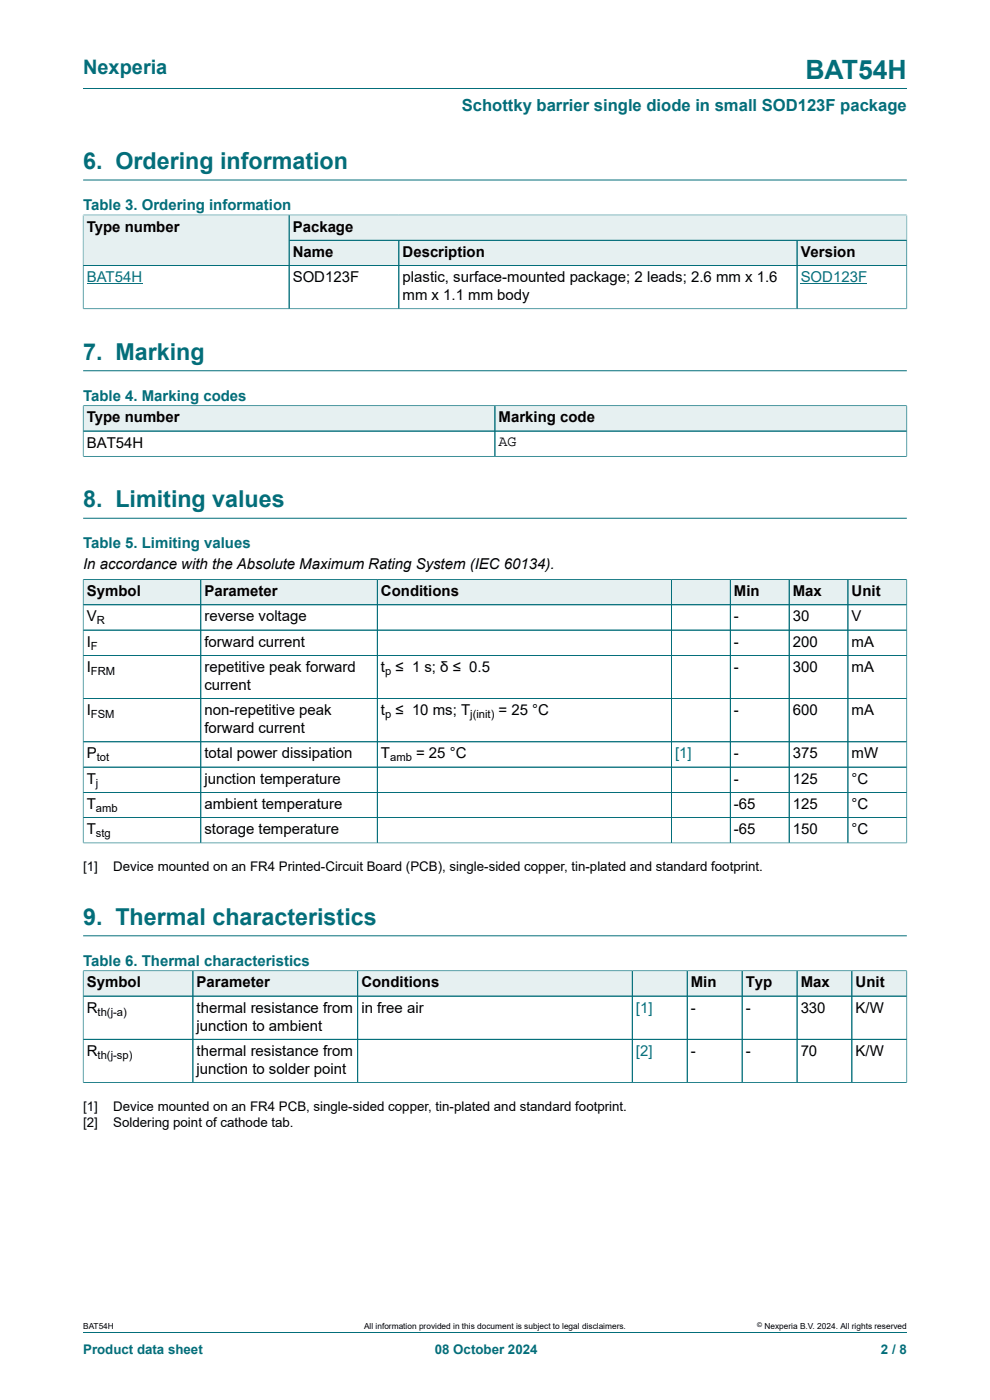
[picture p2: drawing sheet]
<svg xmlns="http://www.w3.org/2000/svg" width="210mm" height="297mm" viewBox="0 0 210 297" stroke-linecap="round" stroke-linejoin="round" font-family="sans-serif">
<defs><g id="words">
<text font-size="5.6" fill="#036e7a" x="170.8" y="16.8">BAT54H</text>
<g font-size="4.9" fill="#036e7a">
<text x="17.6" y="35.9">6. Ordering information</text>
<text x="17.6" y="76.3">7. Marking</text>
<text x="17.6" y="107.6">8. Limiting values</text>
<text x="17.6" y="196.2">9. Thermal characteristics</text>
</g>
<text font-size="4.2" fill="#036e7a" x="17.6" y="15.6">Nexperia</text>
<text font-size="3.5" fill="#036e7a" x="98" y="23.7">Schottky barrier single diode in small SOD123F package</text>
<g font-size="3.2" fill="#036e7a">
<text x="17.6" y="44.5">Table 3. Ordering information</text>
<text x="17.6" y="85">Table 4. Marking codes</text>
<text x="17.6" y="116.3">Table 5. Limiting values</text>
<text x="17.6" y="204.9">Table 6. Thermal characteristics</text>
</g>
<g font-size="3.2">
<text x="18.4" y="49.1">Type number</text>
<text x="62.1" y="49.1">Package</text>
<text x="62.1" y="54.5">Name</text>
<text x="62.1" y="59.8">SOD123F</text>
<text x="85.4" y="54.5">Description</text>
<text x="85.4" y="59.8">plastic, surface-mounted package; 2 leads; 2.6 mm x 1.6</text>
<text x="169.8" y="54.5">Version</text>
<text x="85.4" y="63.7">mm x 1.1 mm body</text>
<text x="18.4" y="89.6">Type number</text>
<text x="105.8" y="89.6">Marking code</text>
<text x="18.4" y="94.9">BAT54H</text>
<text x="105.8" y="94.6">AG</text>
<text x="17.6" y="120.8">In accordance with the Absolute Maximum Rating System (IEC 60134).</text>
<text x="18.4" y="126.4">Symbol</text>
<text x="18.4" y="131.8">V</text>
<text x="43.4" y="126.4">Parameter</text>
<text x="43.4" y="131.8">reverse voltage</text>
<text x="80.8" y="126.4">Conditions</text>
<text x="155.7" y="126.4">Min</text>
<text x="155.7" y="131.8">-</text>
<text x="168.2" y="126.4">Max</text>
<text x="168.2" y="131.8">30</text>
<text x="180.7" y="126.4">Unit</text>
<text x="180.7" y="131.8">V</text>
<text x="18.4" y="137.2">I</text>
<text x="43.4" y="137.2">forward current</text>
<text x="155.7" y="137.2">-</text>
<text x="168.2" y="137.2">200</text>
<text x="180.7" y="137.2">mA</text>
<text x="18.4" y="142.5">I</text>
<text x="43.4" y="142.5">repetitive peak forward</text>
<text x="80.8" y="142.5">t ≤ 1 s; δ ≤ 0.5</text>
<text x="155.7" y="142.5">-</text>
<text x="168.2" y="142.5">300</text>
<text x="180.7" y="142.5">mA</text>
<text x="43.4" y="146.3">current</text>
<text x="18.4" y="151.7">I</text>
<text x="43.4" y="151.7">non-repetitive peak</text>
<text x="43.4" y="155.5">forward current</text>
<text x="80.8" y="151.7">t ≤ 10 ms; T</text>
<text x="105.8" y="151.7">= 25 °C</text>
<text x="155.7" y="151.7">-</text>
<text x="168.2" y="151.7">600</text>
<text x="180.7" y="151.7">mA</text>
<text x="18.4" y="160.9">P</text>
<text x="43.4" y="160.9">total power dissipation</text>
<text x="80.8" y="160.9">T</text>
<text x="88.3" y="160.9">= 25 °C</text>
<text x="155.7" y="160.9">-</text>
<text x="168.2" y="160.9">375</text>
<text x="180.7" y="160.9">mW</text>
<text x="18.4" y="166.2">T</text>
<text x="43.4" y="166.2">junction temperature</text>
<text x="155.7" y="166.2">-</text>
<text x="168.2" y="166.2">125</text>
<text x="180.7" y="166.2">°C</text>
<text x="18.4" y="171.6">T</text>
<text x="43.4" y="171.6">ambient temperature</text>
<text x="155.7" y="171.6">-65</text>
<text x="168.2" y="171.6">125</text>
<text x="180.7" y="171.6">°C</text>
<text x="18.4" y="177">T</text>
<text x="43.4" y="177">storage temperature</text>
<text x="155.7" y="177">-65</text>
<text x="168.2" y="177">150</text>
<text x="180.7" y="177">°C</text>
<text x="18.4" y="209.5">Symbol</text>
<text x="41.7" y="209.5">Parameter</text>
<text x="76.7" y="209.5">Conditions</text>
<text x="146.5" y="209.5">Min</text>
<text x="158.2" y="209.5">Typ</text>
<text x="169.8" y="209.5">Max</text>
<text x="181.5" y="209.5">Unit</text>
<text x="18.4" y="214.8">R</text>
<text x="41.7" y="214.8">thermal resistance from</text>
<text x="76.7" y="214.8">in free air</text>
<text x="146.5" y="214.8">-</text>
<text x="158.2" y="214.8">-</text>
<text x="169.8" y="214.8">330</text>
<text x="181.5" y="214.8">K/W</text>
<text x="41.7" y="218.6">junction to ambient</text>
<text x="18.4" y="224">R</text>
<text x="41.7" y="224">thermal resistance from</text>
<text x="41.7" y="227.8">junction to solder point</text>
<text x="146.5" y="224">-</text>
<text x="158.2" y="224">-</text>
<text x="169.8" y="224">70</text>
<text x="181.5" y="224">K/W</text>
</g>
<g font-size="3.2" fill="#00f">
<text x="18.4" y="59.8">BAT54H</text>
<text x="169.8" y="59.8">SOD123F</text>
<text x="143.2" y="160.9">[1]</text>
<text x="134.9" y="214.8">[1]</text>
<text x="134.9" y="224">[2]</text>
</g>
<g font-size="2.8">
<text x="17.6" y="184.8">[1]</text>
<text x="24" y="184.8">Device mounted on an FR4 Printed-Circuit Board (PCB), single-sided copper, tin-plated and standard footprint.</text>
<text x="17.6" y="235.6">[1]</text>
<text x="17.6" y="239">[2]</text>
<text x="24" y="235.6">Device mounted on an FR4 PCB, single-sided copper, tin-plated and standard footprint.</text>
<text x="24" y="239">Soldering point of cathode tab.</text>
</g>
<g font-size="2.8" fill="#036e7a">
<text x="17.6" y="287.2">Product data sheet</text>
<text x="92.2" y="287.2">08 October 2024</text>
<text x="186.9" y="287.2">2 / 8</text>
</g>
<g font-size="2.4">
<text x="19.3" y="137.8">F</text>
<text x="20.5" y="132.4">R</text>
<text x="19.3" y="143.1">FRM</text>
<text x="81.7" y="143.1">p</text>
<text x="19.3" y="152.3">FSM</text>
<text x="81.7" y="152.3">p</text>
<text x="99.7" y="152.3">j(init)</text>
<text x="20.5" y="161.5">tot</text>
<text x="82.8" y="161.5">amb</text>
<text x="20.4" y="166.9">j</text>
<text x="20.4" y="172.2">amb</text>
<text x="20.4" y="177.6">stg</text>
<text x="20.7" y="215.4">th(j-a)</text>
<text x="20.7" y="224.6">th(j-sp)</text>
</g>
<g font-size="1.8">
<text x="17.6" y="282">BAT54H</text>
<text x="77.2" y="282">All information provided in this document is subject to legal disclaimers.</text>
<text x="162.2" y="282">Nexperia B.V. 2024. All rights reserved</text>
</g>
<text font-size="1.4" x="160.6" y="281.6">©</text>
</g></defs>
<path d="M17.6 18.8h174.8M17.6 38.2h174.8M192.4 45.5v5.5h-131.1v-5.4h131.1" fill="none" stroke="#036e7a" stroke-width=".21"/>
<path d="M61.4 45.7h130.9v5.2h-130.9z" fill="#e6f0f1"/>
<path d="M17.6 45.5v10.8h43.7v-10.7h-43.7" fill="none" stroke="#036e7a" stroke-width=".21"/>
<g fill="#e6f0f1">
<path d="M17.7 45.7h43.5v10.6h-43.5z"/>
<path d="M61.4 51h23.1v5.3h-23.1z"/>
</g>
<path d="M61.3 51h23.3v5.3h-23.3z" fill="none" stroke="#036e7a" stroke-width=".21"/>
<path d="M84.7 51h84.3v5.3h-84.3z" fill="#e6f0f1"/>
<path d="M84.6 51h84.5v5.3h-84.5z" fill="none" stroke="#036e7a" stroke-width=".21"/>
<path d="M169.1 51h23.2v5.3h-23.2z" fill="#e6f0f1"/>
<path d="M17.6 56.3h174.8M17.6 45.7v19.9M17.7 45.6h174.6M61.3 45.7v19.8M61.4 51h131M84.6 51v14.5M169.1 51v14.5M192.4 45.7v19.9M17.6 65.5h174.8M17.6 78.7h174.8" fill="none" stroke="#036e7a" stroke-width=".21"/>
<path d="M18.4 60.2h11.8M169.8 60.2h14.1" fill="none" stroke="#00f" stroke-width=".21"/>
<path d="M17.7 86.1h87.2v5.3h-87.2z" fill="#e6f0f1"/>
<path d="M17.6 86v5.4h87.4v-5.3h-87.4" fill="none" stroke="#036e7a" stroke-width=".21"/>
<path d="M105.1 86.1h87.2v5.3h-87.2z" fill="#e6f0f1"/>
<path d="M17.6 96.8h174.8M17.6 91.4h174.8M17.6 86.1v10.8M17.7 86.1h174.7M105 86.1v10.7M192.4 86v10.9M17.6 109.9h174.8" fill="none" stroke="#036e7a" stroke-width=".21"/>
<path d="M17.7 123h24.8v5.2h-24.8z" fill="#e6f0f1"/>
<path d="M17.6 122.9v5.4h25v-5.4h-25" fill="none" stroke="#036e7a" stroke-width=".21"/>
<path d="M42.7 123h37.3v5.2h-37.3z" fill="#e6f0f1"/>
<path d="M42.6 122.9h37.4v5.4h-37.4z" fill="none" stroke="#036e7a" stroke-width=".21"/>
<path d="M80.1 123h62.3v5.2h-62.3z" fill="#e6f0f1"/>
<path d="M80 122.9h62.4v5.4h-62.4z" fill="none" stroke="#036e7a" stroke-width=".21"/>
<path d="M142.5 123h12.3v5.2h-12.3z" fill="#e6f0f1"/>
<path d="M142.4 122.9h12.5v5.4h-12.5z" fill="none" stroke="#036e7a" stroke-width=".21"/>
<path d="M155 123h12.3v5.2h-12.3z" fill="#e6f0f1"/>
<path d="M154.9 122.9h12.5v5.4h-12.5z" fill="none" stroke="#036e7a" stroke-width=".21"/>
<path d="M167.5 123h12.3v5.2h-12.3z" fill="#e6f0f1"/>
<path d="M167.4 122.9h12.5v5.4h-12.5z" fill="none" stroke="#036e7a" stroke-width=".21"/>
<path d="M179.9 123h12.4v5.2h-12.4z" fill="#e6f0f1"/>
<g fill="none" stroke="#036e7a" stroke-width=".21">
<path d="M17.6 128.3h174.8M17.6 133.7h174.8M17.6 123v55.9M17.6 139h174.8M17.7 122.9h174.7M42.6 123v55.8M80 123v55.8M142.4 123v55.8M154.9 123v55.8M167.4 123v55.8M179.9 122.9v55.9M192.4 122.9v56"/>
<path d="M17.6 148.2h174.8M17.6 157.4h174.8M17.6 178.8h174.8M17.6 162.7h174.8M17.6 168.1h174.8M17.6 173.5h174.8M17.6 198.5h174.8"/>
</g>
<path d="M17.7 206h23.2v5.2h-23.2z" fill="#e6f0f1"/>
<path d="M17.6 205.9v5.4h23.3v-5.3h-23.3" fill="none" stroke="#036e7a" stroke-width=".21"/>
<path d="M41 206h34.8v5.2h-34.8z" fill="#e6f0f1"/>
<path d="M40.9 206h35v5.3h-35z" fill="none" stroke="#036e7a" stroke-width=".21"/>
<path d="M75.9 206h58.1v5.2h-58.1z" fill="#e6f0f1"/>
<path d="M75.9 206h58.2v5.3h-58.2z" fill="none" stroke="#036e7a" stroke-width=".21"/>
<path d="M134.2 206h11.5v5.2h-11.5z" fill="#e6f0f1"/>
<path d="M134.1 206h11.7v5.3h-11.7z" fill="none" stroke="#036e7a" stroke-width=".21"/>
<path d="M145.8 206h11.5v5.2h-11.5z" fill="#e6f0f1"/>
<path d="M145.8 206h11.6v5.3h-11.6z" fill="none" stroke="#036e7a" stroke-width=".21"/>
<path d="M157.5 206h11.5v5.2h-11.5z" fill="#e6f0f1"/>
<path d="M157.4 206h11.7v5.3h-11.7z" fill="none" stroke="#036e7a" stroke-width=".21"/>
<path d="M169.1 206h11.5v5.2h-11.5z" fill="#e6f0f1"/>
<path d="M169.1 206h11.6v5.3h-11.6z" fill="none" stroke="#036e7a" stroke-width=".21"/>
<path d="M180.8 206h11.5v5.2h-11.5z" fill="#e6f0f1"/>
<g fill="none" stroke="#036e7a" stroke-width=".21">
<path d="M17.6 211.3h174.8M17.6 206v23.7M17.7 206h174.7M40.9 206v23.7M75.9 206v23.7M134.1 206v23.7M145.8 206v23.7M157.4 206v23.7M169.1 206v23.7M180.7 206v23.7M192.4 205.9v23.8M17.6 229.7h174.8"/>
<path d="M17.6 220.5h174.8M17.6 282.6h174.8"/>
</g>
<use href="#words"/>
</svg>
